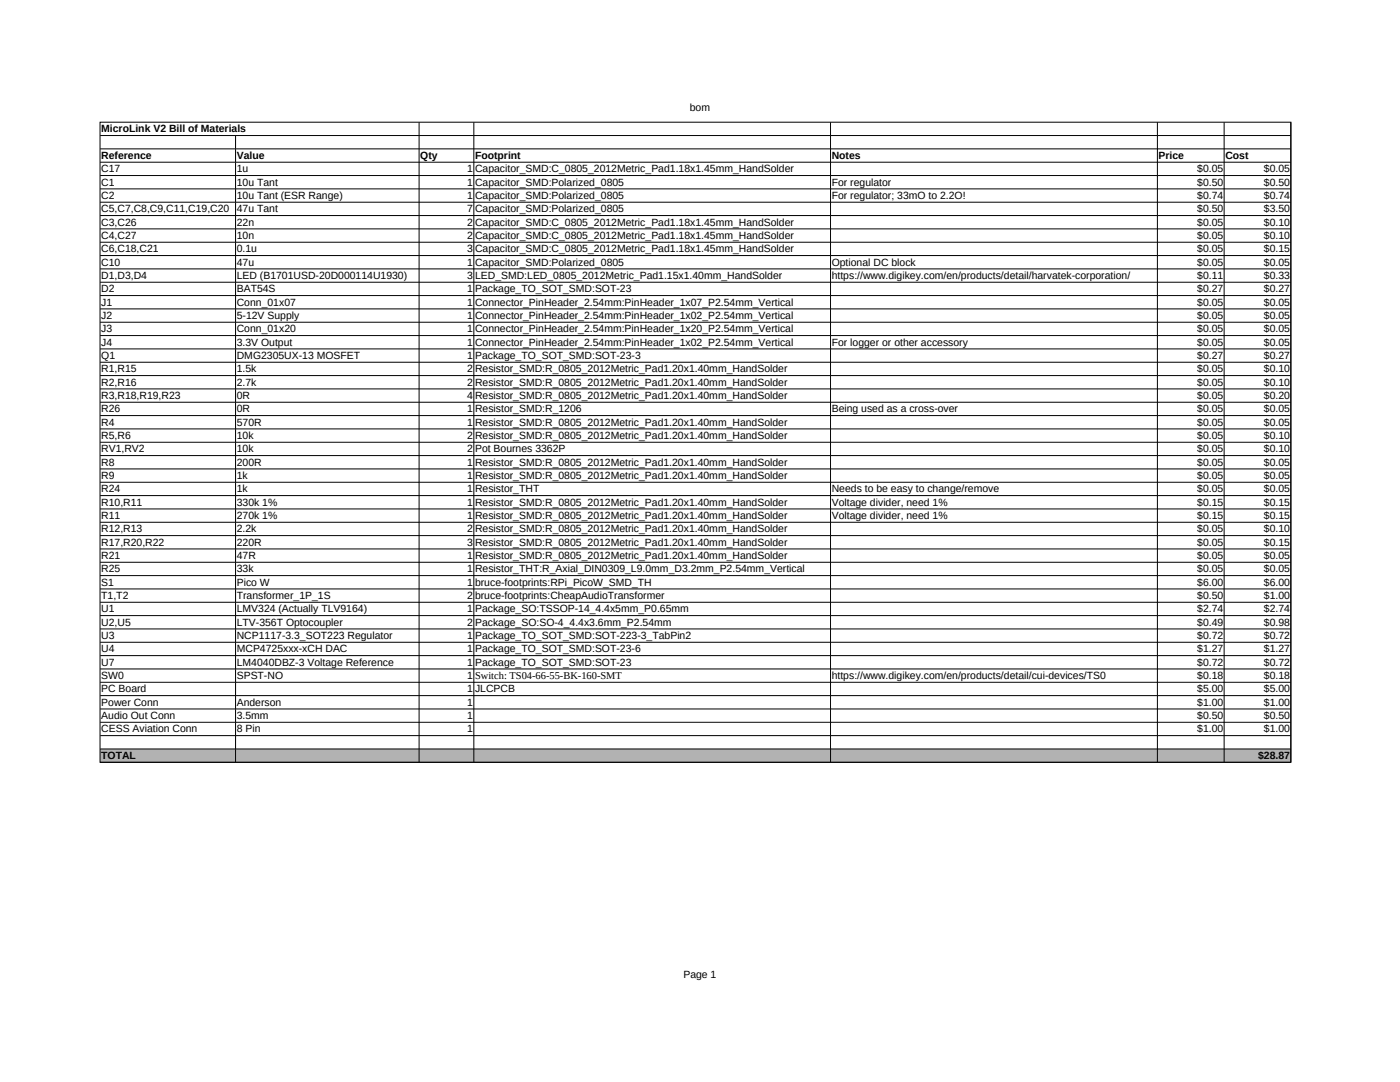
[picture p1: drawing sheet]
<svg xmlns="http://www.w3.org/2000/svg" width="279mm" height="216mm" viewBox="0 0 279 216" stroke-linecap="round" stroke-linejoin="round" font-family="sans-serif">
<defs><g id="words">
<g font-size="2.1">
<text x="137.7" y="22.2">bom</text>
<text x="20.2" y="26.4">MicroLink V2 Bill of Materials</text>
<text x="20.2" y="31.7">Reference</text>
<text x="20.2" y="34.4">C17</text>
<text x="47.3" y="31.7">Value</text>
<text x="47.3" y="34.4">1u</text>
<text x="83.9" y="31.7">Qty</text>
<text x="93.3" y="34.4">1</text>
<text x="94.8" y="31.7">Footprint</text>
<text x="94.8" y="34.4">Capacitor_SMD:C_0805_2012Metric_Pad1.18x1.45mm_HandSolder</text>
<text x="166" y="31.7">Notes</text>
<text x="231.2" y="31.7">Price</text>
<text x="238.9" y="34.4">$0.05</text>
<text x="244.5" y="31.7">Cost</text>
<text x="252.3" y="34.4">$0.05</text>
<text x="20.2" y="37.1">C1</text>
<text x="20.2" y="39.7">C2</text>
<text x="47.3" y="37.1">10u Tant</text>
<text x="47.3" y="39.7">10u Tant (ESR Range)</text>
<text x="93.3" y="37.1">1</text>
<text x="93.3" y="39.7">1</text>
<text x="94.8" y="37.1">Capacitor_SMD:Polarized_0805</text>
<text x="94.8" y="39.7">Capacitor_SMD:Polarized_0805</text>
<text x="166" y="37.1">For regulator</text>
<text x="166" y="39.7">For regulator; 33mO to 2.2O!</text>
<text x="238.9" y="37.1">$0.50</text>
<text x="238.9" y="39.7">$0.74</text>
<text x="252.3" y="37.1">$0.50</text>
<text x="252.3" y="39.7">$0.74</text>
<text x="20.2" y="42.4">C5,C7,C8,C9,C11,C19,C20</text>
<text x="20.2" y="45">C3,C26</text>
<text x="20.2" y="47.7">C4,C27</text>
<text x="47.3" y="42.4">47u Tant</text>
<text x="47.3" y="45">22n</text>
<text x="47.3" y="47.7">10n</text>
<text x="93.3" y="42.4">7</text>
<text x="93.3" y="45">2</text>
<text x="93.3" y="47.7">2</text>
<text x="94.8" y="42.4">Capacitor_SMD:Polarized_0805</text>
<text x="94.8" y="45">Capacitor_SMD:C_0805_2012Metric_Pad1.18x1.45mm_HandSolder</text>
<text x="94.8" y="47.7">Capacitor_SMD:C_0805_2012Metric_Pad1.18x1.45mm_HandSolder</text>
<text x="238.9" y="42.4">$0.50</text>
<text x="238.9" y="45">$0.05</text>
<text x="238.9" y="47.7">$0.05</text>
<text x="252.3" y="42.4">$3.50</text>
<text x="252.3" y="45">$0.10</text>
<text x="252.3" y="47.7">$0.10</text>
<text x="20.2" y="50.4">C6,C18,C21</text>
<text x="20.2" y="53">C10</text>
<text x="47.3" y="50.4">0.1u</text>
<text x="47.3" y="53">47u</text>
<text x="93.3" y="50.4">3</text>
<text x="93.3" y="53">1</text>
<text x="94.8" y="50.4">Capacitor_SMD:C_0805_2012Metric_Pad1.18x1.45mm_HandSolder</text>
<text x="94.8" y="53">Capacitor_SMD:Polarized_0805</text>
<text x="166" y="53">Optional DC block</text>
<text x="238.9" y="50.4">$0.05</text>
<text x="238.9" y="53">$0.05</text>
<text x="252.3" y="50.4">$0.15</text>
<text x="252.3" y="53">$0.05</text>
<text x="20.2" y="55.7">D1,D3,D4</text>
<text x="20.2" y="58.3">D2</text>
<text x="47.3" y="55.7">LED (B1701USD-20D000114U1930)</text>
<text x="47.3" y="58.3">BAT54S</text>
<text x="93.3" y="55.7">3</text>
<text x="93.3" y="58.3">1</text>
<text x="94.8" y="55.7">LED_SMD:LED_0805_2012Metric_Pad1.15x1.40mm_HandSolder</text>
<text x="94.8" y="58.3">Package_TO_SOT_SMD:SOT-23</text>
<text x="166" y="55.7">https://www.digikey.com/en/products/detail/harvatek-corporation/</text>
<text x="238.9" y="55.7">$0.11</text>
<text x="238.9" y="58.3">$0.27</text>
<text x="252.3" y="55.7">$0.33</text>
<text x="252.3" y="58.3">$0.27</text>
<text x="20.2" y="61">J1</text>
<text x="20.2" y="63.7">J2</text>
<text x="47.3" y="61">Conn_01x07</text>
<text x="47.3" y="63.7">5-12V Supply</text>
<text x="93.3" y="61">1</text>
<text x="93.3" y="63.7">1</text>
<text x="94.8" y="61">Connector_PinHeader_2.54mm:PinHeader_1x07_P2.54mm_Vertical</text>
<text x="94.8" y="63.7">Connector_PinHeader_2.54mm:PinHeader_1x02_P2.54mm_Vertical</text>
<text x="238.9" y="61">$0.05</text>
<text x="238.9" y="63.7">$0.05</text>
<text x="252.3" y="61">$0.05</text>
<text x="252.3" y="63.7">$0.05</text>
<text x="20.2" y="66.3">J3</text>
<text x="20.2" y="69">J4</text>
<text x="20.2" y="71.6">Q1</text>
<text x="47.3" y="66.3">Conn_01x20</text>
<text x="47.3" y="69">3.3V Output</text>
<text x="47.3" y="71.6">DMG2305UX-13 MOSFET</text>
<text x="93.3" y="66.3">1</text>
<text x="93.3" y="69">1</text>
<text x="93.3" y="71.6">1</text>
<text x="94.8" y="66.3">Connector_PinHeader_2.54mm:PinHeader_1x20_P2.54mm_Vertical</text>
<text x="94.8" y="69">Connector_PinHeader_2.54mm:PinHeader_1x02_P2.54mm_Vertical</text>
<text x="94.8" y="71.6">Package_TO_SOT_SMD:SOT-23-3</text>
<text x="166" y="69">For logger or other accessory</text>
<text x="238.9" y="66.3">$0.05</text>
<text x="238.9" y="69">$0.05</text>
<text x="238.9" y="71.6">$0.27</text>
<text x="252.3" y="66.3">$0.05</text>
<text x="252.3" y="69">$0.05</text>
<text x="252.3" y="71.6">$0.27</text>
<text x="20.2" y="74.3">R1,R15</text>
<text x="20.2" y="77">R2,R16</text>
<text x="47.3" y="74.3">1.5k</text>
<text x="47.3" y="77">2.7k</text>
<text x="93.3" y="74.3">2</text>
<text x="93.3" y="77">2</text>
<text x="94.8" y="74.3">Resistor_SMD:R_0805_2012Metric_Pad1.20x1.40mm_HandSolder</text>
<text x="94.8" y="77">Resistor_SMD:R_0805_2012Metric_Pad1.20x1.40mm_HandSolder</text>
<text x="238.9" y="74.3">$0.05</text>
<text x="238.9" y="77">$0.05</text>
<text x="252.3" y="74.3">$0.10</text>
<text x="252.3" y="77">$0.10</text>
<text x="20.2" y="79.6">R3,R18,R19,R23</text>
<text x="20.2" y="82.3">R26</text>
<text x="47.3" y="79.6">0R</text>
<text x="47.3" y="82.3">0R</text>
<text x="93.3" y="79.6">4</text>
<text x="93.3" y="82.3">1</text>
<text x="94.8" y="79.6">Resistor_SMD:R_0805_2012Metric_Pad1.20x1.40mm_HandSolder</text>
<text x="94.8" y="82.3">Resistor_SMD:R_1206</text>
<text x="166" y="82.3">Being used as a cross-over</text>
<text x="238.9" y="79.6">$0.05</text>
<text x="238.9" y="82.3">$0.05</text>
<text x="252.3" y="79.6">$0.20</text>
<text x="252.3" y="82.3">$0.05</text>
<text x="20.2" y="85">R4</text>
<text x="20.2" y="87.6">R5,R6</text>
<text x="47.3" y="85">570R</text>
<text x="47.3" y="87.6">10k</text>
<text x="93.3" y="85">1</text>
<text x="93.3" y="87.6">2</text>
<text x="94.8" y="85">Resistor_SMD:R_0805_2012Metric_Pad1.20x1.40mm_HandSolder</text>
<text x="94.8" y="87.6">Resistor_SMD:R_0805_2012Metric_Pad1.20x1.40mm_HandSolder</text>
<text x="238.9" y="85">$0.05</text>
<text x="238.9" y="87.6">$0.05</text>
<text x="252.3" y="85">$0.05</text>
<text x="252.3" y="87.6">$0.10</text>
<text x="20.2" y="90.3">RV1,RV2</text>
<text x="20.2" y="92.9">R8</text>
<text x="20.2" y="95.6">R9</text>
<text x="47.3" y="90.3">10k</text>
<text x="47.3" y="92.9">200R</text>
<text x="47.3" y="95.6">1k</text>
<text x="93.3" y="90.3">2</text>
<text x="93.3" y="92.9">1</text>
<text x="93.3" y="95.6">1</text>
<text x="94.8" y="90.3">Pot Bournes 3362P</text>
<text x="94.8" y="92.9">Resistor_SMD:R_0805_2012Metric_Pad1.20x1.40mm_HandSolder</text>
<text x="94.8" y="95.6">Resistor_SMD:R_0805_2012Metric_Pad1.20x1.40mm_HandSolder</text>
<text x="238.9" y="90.3">$0.05</text>
<text x="238.9" y="92.9">$0.05</text>
<text x="238.9" y="95.6">$0.05</text>
<text x="252.3" y="90.3">$0.10</text>
<text x="252.3" y="92.9">$0.05</text>
<text x="252.3" y="95.6">$0.05</text>
<text x="20.2" y="98.3">R24</text>
<text x="20.2" y="100.9">R10,R11</text>
<text x="47.3" y="98.3">1k</text>
<text x="47.3" y="100.9">330k 1%</text>
<text x="93.3" y="98.3">1</text>
<text x="93.3" y="100.9">1</text>
<text x="94.8" y="98.3">Resistor_THT</text>
<text x="94.8" y="100.9">Resistor_SMD:R_0805_2012Metric_Pad1.20x1.40mm_HandSolder</text>
<text x="166" y="98.3">Needs to be easy to change/remove</text>
<text x="166" y="100.9">Voltage divider, need 1%</text>
<text x="238.9" y="98.3">$0.05</text>
<text x="238.9" y="100.9">$0.15</text>
<text x="252.3" y="98.3">$0.05</text>
<text x="252.3" y="100.9">$0.15</text>
<text x="20.2" y="103.6">R11</text>
<text x="20.2" y="106.2">R12,R13</text>
<text x="47.3" y="103.6">270k 1%</text>
<text x="47.3" y="106.2">2.2k</text>
<text x="93.3" y="103.6">1</text>
<text x="93.3" y="106.2">2</text>
<text x="94.8" y="103.6">Resistor_SMD:R_0805_2012Metric_Pad1.20x1.40mm_HandSolder</text>
<text x="94.8" y="106.2">Resistor_SMD:R_0805_2012Metric_Pad1.20x1.40mm_HandSolder</text>
<text x="166" y="103.6">Voltage divider, need 1%</text>
<text x="238.9" y="103.6">$0.15</text>
<text x="238.9" y="106.2">$0.05</text>
<text x="252.3" y="103.6">$0.15</text>
<text x="252.3" y="106.2">$0.10</text>
<text x="20.2" y="108.9">R17,R20,R22</text>
<text x="20.2" y="111.6">R21</text>
<text x="47.3" y="108.9">220R</text>
<text x="47.3" y="111.6">47R</text>
<text x="93.3" y="108.9">3</text>
<text x="93.3" y="111.6">1</text>
<text x="94.8" y="108.9">Resistor_SMD:R_0805_2012Metric_Pad1.20x1.40mm_HandSolder</text>
<text x="94.8" y="111.6">Resistor_SMD:R_0805_2012Metric_Pad1.20x1.40mm_HandSolder</text>
<text x="238.9" y="108.9">$0.05</text>
<text x="238.9" y="111.6">$0.05</text>
<text x="252.3" y="108.9">$0.15</text>
<text x="252.3" y="111.6">$0.05</text>
<text x="20.2" y="114.2">R25</text>
<text x="20.2" y="116.9">S1</text>
<text x="20.2" y="119.5">T1,T2</text>
<text x="47.3" y="114.2">33k</text>
<text x="47.3" y="116.9">Pico W</text>
<text x="47.3" y="119.5">Transformer_1P_1S</text>
<text x="93.3" y="114.2">1</text>
<text x="93.3" y="116.9">1</text>
<text x="93.3" y="119.5">2</text>
<text x="94.8" y="114.2">Resistor_THT:R_Axial_DIN0309_L9.0mm_D3.2mm_P2.54mm_Vertical</text>
<text x="94.8" y="116.9">bruce-footprints:RPi_PicoW_SMD_TH</text>
<text x="94.8" y="119.5">bruce-footprints:CheapAudioTransformer</text>
<text x="238.9" y="114.2">$0.05</text>
<text x="238.9" y="116.9">$6.00</text>
<text x="238.9" y="119.5">$0.50</text>
<text x="252.3" y="114.2">$0.05</text>
<text x="252.3" y="116.9">$6.00</text>
<text x="252.3" y="119.5">$1.00</text>
<text x="20.2" y="122.2">U1</text>
<text x="20.2" y="124.9">U2,U5</text>
<text x="47.3" y="122.2">LMV324 (Actually TLV9164)</text>
<text x="47.3" y="124.9">LTV-356T Optocoupler</text>
<text x="93.3" y="122.2">1</text>
<text x="93.3" y="124.9">2</text>
<text x="94.8" y="122.2">Package_SO:TSSOP-14_4.4x5mm_P0.65mm</text>
<text x="94.8" y="124.9">Package_SO:SO-4_4.4x3.6mm_P2.54mm</text>
<text x="238.9" y="122.2">$2.74</text>
<text x="238.9" y="124.9">$0.49</text>
<text x="252.3" y="122.2">$2.74</text>
<text x="252.3" y="124.9">$0.98</text>
<text x="20.2" y="127.5">U3</text>
<text x="20.2" y="130.2">U4</text>
<text x="47.3" y="127.5">NCP1117-3.3_SOT223 Regulator</text>
<text x="47.3" y="130.2">MCP4725xxx-xCH DAC</text>
<text x="93.3" y="127.5">1</text>
<text x="93.3" y="130.2">1</text>
<text x="94.8" y="127.5">Package_TO_SOT_SMD:SOT-223-3_TabPin2</text>
<text x="94.8" y="130.2">Package_TO_SOT_SMD:SOT-23-6</text>
<text x="238.9" y="127.5">$0.72</text>
<text x="238.9" y="130.2">$1.27</text>
<text x="252.3" y="127.5">$0.72</text>
<text x="252.3" y="130.2">$1.27</text>
<text x="20.2" y="132.9">U7</text>
<text x="20.2" y="135.5">SW0</text>
<text x="47.3" y="132.9">LM4040DBZ-3 Voltage Reference</text>
<text x="47.3" y="135.5">SPST-NO</text>
<text x="93.3" y="132.9">1</text>
<text x="93.3" y="135.5">1</text>
<text x="94.8" y="132.9">Package_TO_SOT_SMD:SOT-23</text>
<text x="94.8" y="135.5">Switch: TS04-66-55-BK-160-SMT</text>
<text x="166" y="135.5">https://www.digikey.com/en/products/detail/cui-devices/TS0</text>
<text x="238.9" y="132.9">$0.72</text>
<text x="238.9" y="135.5">$0.18</text>
<text x="252.3" y="132.9">$0.72</text>
<text x="252.3" y="135.5">$0.18</text>
<text x="20.2" y="138.2">PC Board</text>
<text x="20.2" y="140.8">Power Conn</text>
<text x="20.2" y="143.5">Audio Out Conn</text>
<text x="47.3" y="140.8">Anderson</text>
<text x="47.3" y="143.5">3.5mm</text>
<text x="93.3" y="138.2">1</text>
<text x="93.3" y="140.8">1</text>
<text x="93.3" y="143.5">1</text>
<text x="94.8" y="138.2">JLCPCB</text>
<text x="238.9" y="138.2">$5.00</text>
<text x="238.9" y="140.8">$1.00</text>
<text x="238.9" y="143.5">$0.50</text>
<text x="252.3" y="138.2">$5.00</text>
<text x="252.3" y="140.8">$1.00</text>
<text x="252.3" y="143.5">$0.50</text>
<text x="20.2" y="146.2">CESS Aviation Conn</text>
<text x="47.3" y="146.2">8 Pin</text>
<text x="93.3" y="146.2">1</text>
<text x="238.9" y="146.2">$1.00</text>
<text x="252.3" y="146.2">$1.00</text>
<text x="20.2" y="151.5">TOTAL</text>
<text x="251.1" y="151.5">$28.87</text>
<text x="136.4" y="195.1">Page 1</text>
</g>
</g></defs>
<path d="M20 149.4h237.6v2.7h-237.6z" fill-rule="evenodd" fill="#b2b2b2"/>
<g fill="none" stroke="#000" stroke-width=".2">
<path d="M20 24.4h237.6v127.7h-237.6zM20 27h237.6M20 29.7h237.6M20 32.4h237.6M20 35h237.6M20 37.7h237.6M47 27.1v125M83.6 24.4v127.7M94.6 24.4v127.7M165.7 24.4v127.7M231 24.4v127.7M244.3 24.4v127.7"/>
<path d="M257.6 24.4v127.7h-237.6M20 40.4h237.6M20 43h237.6M20 45.7h237.6M20 48.3h237.6M20 51h237.6M20 53.7h237.6M20 56.3h237.6M20 59h237.6M20 61.6h237.6M20 64.3h237.6M20 67h237.6"/>
<path d="M20 69.6h237.6M20 72.3h237.6M20 74.9h237.6M20 77.6h237.6M20 80.3h237.6M20 82.9h237.6M20 85.6h237.6M20 88.2h237.6M20 90.9h237.6M20 93.6h237.6M20 96.2h237.6M20 98.9h237.6"/>
<path d="M20 101.6h237.6M20 104.2h237.6M20 106.9h237.6M20 109.5h237.6M20 112.2h237.6M20 114.9h237.6M20 117.5h237.6M20 120.2h237.6M20 122.8h237.6M20 125.5h237.6M20 128.2h237.6M20 130.8h237.6"/>
<path d="M20 133.5h237.6M20 136.1h237.6M20 138.8h237.6M20 141.5h237.6M20 144.1h237.6M20 146.8h237.6M20 149.4h237.6"/>
</g>
<use href="#words"/>
</svg>
